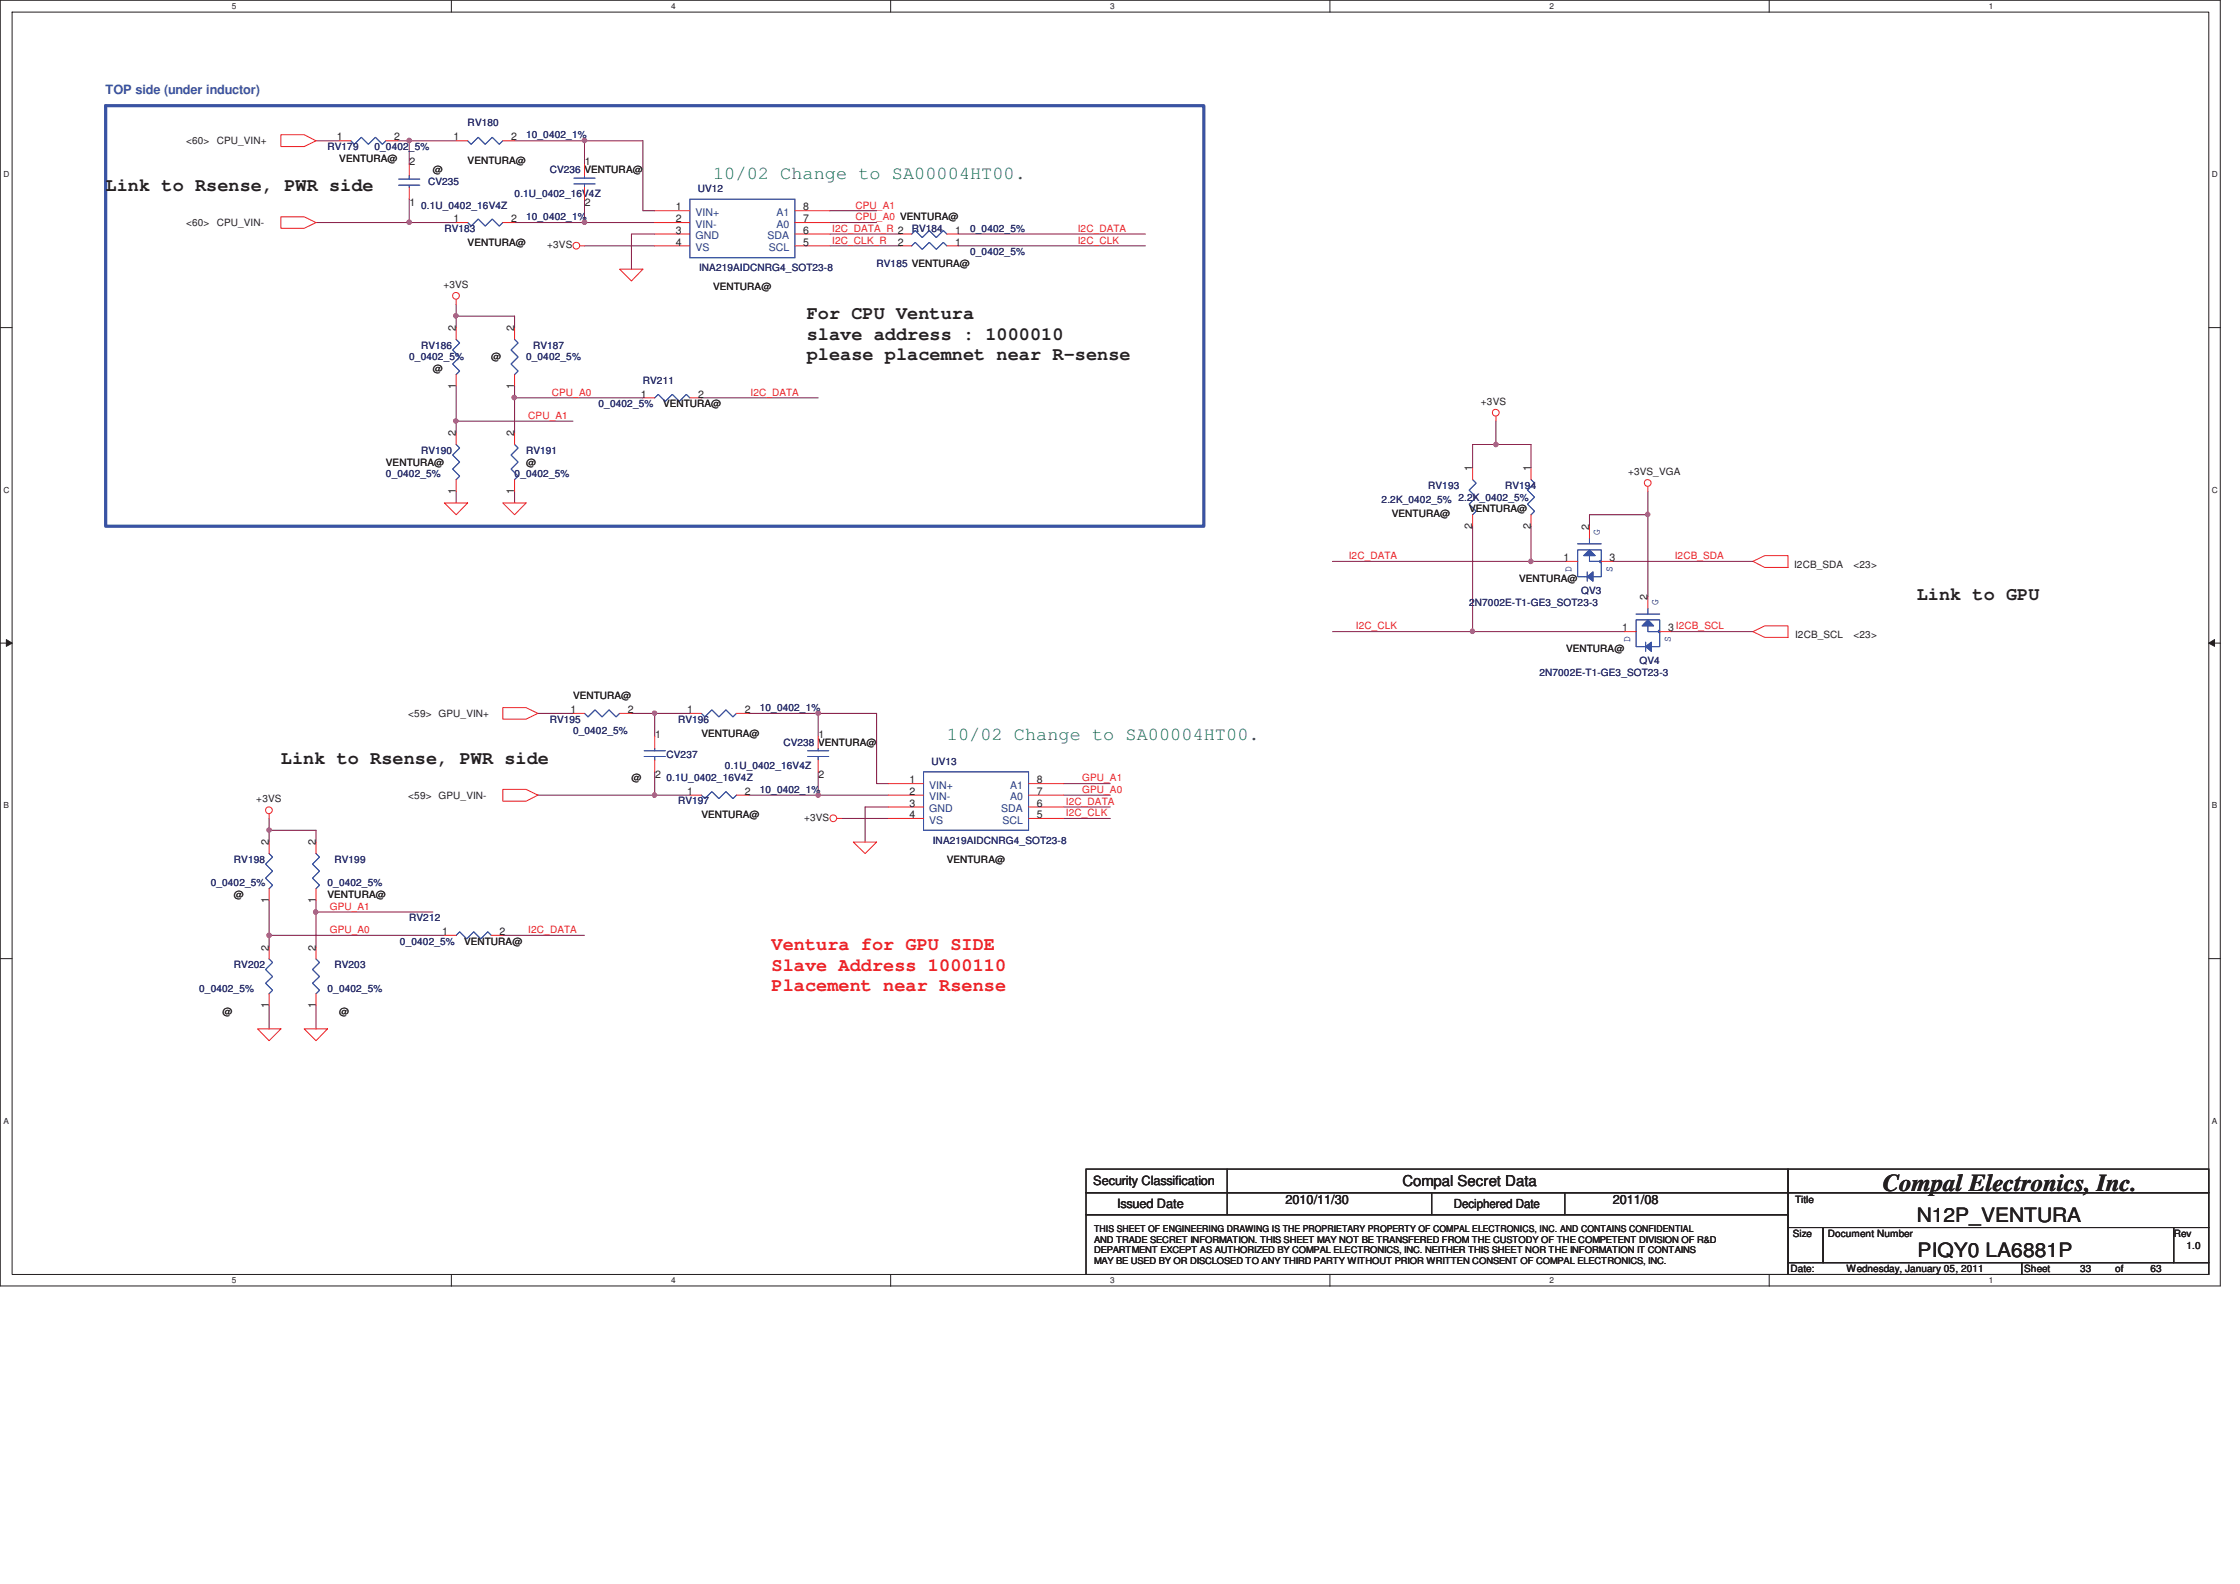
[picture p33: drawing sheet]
<svg xmlns="http://www.w3.org/2000/svg" width="297mm" height="210mm" viewBox="0 0 297 210" stroke-linecap="round" stroke-linejoin="round" font-family="sans-serif">
<defs><g id="words">
<text font-size="3.2" fill="#231f20" x="249.7" y="157.9">Compal Electronics, Inc.</text>
<g font-size="2.6" fill="#231f20">
<text x="254.2" y="162">N12P_VENTURA</text>
<text x="254.3" y="166.7">PIQY0 LA6881P</text>
</g>
<g font-size="2.5" fill="#098040">
<text x="94.6" y="23.7">10/02 Change to SA00004HT00.</text>
<text x="125.6" y="98.1">10/02 Change to SA00004HT00.</text>
</g>
<g font-size="2.5" fill="#231f20">
<text x="14" y="25.3">Link to Rsense, PWR side</text>
<text x="107" y="42.3">For CPU Ventura</text>
<text x="107" y="45">slave address : 1000010</text>
<text x="107" y="47.7">please placemnet near R-sense</text>
<text x="254.2" y="79.5">Link to GPU</text>
<text x="37.3" y="101.2">Link to Rsense, PWR side</text>
</g>
<g font-size="2.5" fill="#ed2024">
<text x="102.3" y="126">Ventura for GPU SIDE</text>
<text x="102.3" y="128.7">Slave Address 1000110</text>
<text x="102.3" y="131.4">Placement near Rsense</text>
</g>
<text font-size="2" fill="#231f20" x="186" y="157.3">Compal Secret Data</text>
<text font-size="1.7" fill="#3953a4" x="14" y="12.5">TOP side (under inductor)</text>
<g font-size="1.7" fill="#231f20">
<text x="144.9" y="157.1">Security Classification</text>
<text x="148.2" y="160.1">Issued Date</text>
<text x="170.5" y="159.6">2010/11/30</text>
<text x="192.8" y="160.2">Deciphered Date</text>
<text x="213.9" y="159.6">2011/08</text>
</g>
<g font-size="1.4" fill="#231f20">
<text x="44.7" y="18.6">1</text>
<text x="52.3" y="18.6">2</text>
<text x="54.3" y="21.9">2</text>
<text x="60.2" y="18.6">1</text>
<text x="67.8" y="18.6">2</text>
<text x="77.6" y="21.9">1</text>
<text x="54.3" y="27.3">1</text>
<text x="60.2" y="29.5">1</text>
<text x="67.8" y="29.5">2</text>
<text x="77.6" y="27.3">2</text>
<text x="89.6" y="27.9">1</text>
<text x="89.6" y="29.5">2</text>
<text x="106.5" y="29.5">7</text>
<text x="106.5" y="27.9">8</text>
<text x="89.6" y="32.6">4</text>
<text x="89.6" y="31">3</text>
<text x="106.5" y="32.6">5</text>
<text x="106.5" y="31">6</text>
<text x="119" y="32.6">2</text>
<text x="126.7" y="31">1</text>
<text x="126.7" y="32.6">1</text>
<text x="60.4" y="43.9" transform="rotate(-90 60.4 43.9)">2</text>
<text x="68.2" y="43.9" transform="rotate(-90 68.2 43.9)">2</text>
<text x="60.4" y="51.6" transform="rotate(-90 60.4 51.6)">1</text>
<text x="68.2" y="51.6" transform="rotate(-90 68.2 51.6)">1</text>
<text x="85" y="52.7">1</text>
<text x="92.6" y="52.7">2</text>
<text x="60.4" y="57.8" transform="rotate(-90 60.4 57.8)">2</text>
<text x="68.2" y="57.8" transform="rotate(-90 68.2 57.8)">2</text>
<text x="60.4" y="65.5" transform="rotate(-90 60.4 65.5)">1</text>
<text x="68.2" y="65.5" transform="rotate(-90 68.2 65.5)">1</text>
<text x="195.2" y="62.5" transform="rotate(-90 195.2 62.5)">1</text>
<text x="203" y="62.5" transform="rotate(-90 203 62.5)">1</text>
<text x="195.2" y="70.1" transform="rotate(-90 195.2 70.1)">2</text>
<text x="203" y="70.1" transform="rotate(-90 203 70.1)">2</text>
<text x="210.7" y="70.2" transform="rotate(-90 210.7 70.2)">2</text>
<text x="207.3" y="74.4">1</text>
<text x="213.4" y="74.4">3</text>
<text x="215.1" y="83.7">1</text>
<text x="218.5" y="79.5" transform="rotate(-90 218.5 79.5)">2</text>
<text x="221.2" y="83.7">3 I2CB_SCL</text>
<text x="75.6" y="94.5">1</text>
<text x="83.3" y="94.5">2</text>
<text x="91.1" y="94.5">1</text>
<text x="98.8" y="94.5">2</text>
<text x="86.9" y="97.8">1</text>
<text x="108.5" y="97.8">1</text>
<text x="86.9" y="103.2">2</text>
<text x="91.1" y="105.4">1</text>
<text x="98.8" y="105.4">2</text>
<text x="108.5" y="103.2">2</text>
<text x="120.6" y="103.8">1</text>
<text x="120.6" y="105.4">2</text>
<text x="120.6" y="106.9">3</text>
<text x="137.5" y="105.4">7</text>
<text x="137.5" y="103.8">8</text>
<text x="137.5" y="106.9">6</text>
<text x="35.6" y="112.1" transform="rotate(-90 35.6 112.1)">2</text>
<text x="41.9" y="112.1" transform="rotate(-90 41.9 112.1)">2</text>
<text x="120.6" y="108.5">4</text>
<text x="137.5" y="108.5">5</text>
<text x="35.6" y="119.7" transform="rotate(-90 35.6 119.7)">1</text>
<text x="41.9" y="119.7" transform="rotate(-90 41.9 119.7)">1</text>
<text x="58.6" y="123.9">1</text>
<text x="66.2" y="123.9">2</text>
<text x="35.6" y="126" transform="rotate(-90 35.6 126)">2</text>
<text x="41.9" y="126" transform="rotate(-90 41.9 126)">2</text>
<text x="35.6" y="133.6" transform="rotate(-90 35.6 133.6)">1</text>
<text x="41.9" y="133.6" transform="rotate(-90 41.9 133.6)">1</text>
</g>
<g font-size="1.4" fill="#1d437e">
<text x="92.2" y="28.6">VIN+</text>
<text x="103" y="28.6">A1</text>
<text x="92.2" y="30.2">VIN-</text>
<text x="92.2" y="33.3">VS</text>
<text x="92.2" y="31.7">GND</text>
<text x="101.8" y="31.7">SDA</text>
<text x="101.9" y="33.3">SCL</text>
<text x="103" y="30.2">A0</text>
<text x="123.2" y="104.6">VIN+</text>
<text x="123.2" y="106.1">VIN-</text>
<text x="123.2" y="107.7">GND</text>
<text x="132.8" y="107.7">SDA</text>
<text x="133.9" y="106.1">A0</text>
<text x="133.9" y="104.6">A1</text>
<text x="123.2" y="109.2">VS</text>
<text x="132.9" y="109.2">SCL</text>
</g>
<g font-size="1.4" fill="#3953a4">
<text x="212.1" y="70.9" transform="rotate(-90 212.1 70.9)">G</text>
<text x="208.4" y="75.8" transform="rotate(-90 208.4 75.8)">D</text>
<text x="213.8" y="75.8" transform="rotate(-90 213.8 75.8)">S</text>
<text x="219.9" y="80.2" transform="rotate(-90 219.9 80.2)">G</text>
<text x="216.2" y="85.1" transform="rotate(-90 216.2 85.1)">D</text>
<text x="221.6" y="85.1" transform="rotate(-90 221.6 85.1)">S</text>
</g>
<g font-size="1.3" fill="#282973">
<text x="62" y="16.8">RV180</text>
<text x="43.4" y="19.9">RV179</text>
<text x="49.7" y="19.9">0_0402_5%</text>
<text x="69.8" y="18.3">10_0402_1%</text>
<text x="72.9" y="23">CV236 VENTURA@</text>
<text x="55.8" y="27.6">0.1U_0402_16V4Z</text>
<text x="56.8" y="24.5">CV235</text>
<text x="68.2" y="26.1">0.1U_0402_16V4Z</text>
<text x="69.8" y="29.2">10_0402_1%</text>
<text x="92.5" y="25.4">UV12</text>
<text x="58.9" y="30.7">RV183</text>
<text x="92.7" y="36">INA219AIDCNRG4_SOT23-8</text>
<text x="116.2" y="35.4">RV185 VENTURA@</text>
<text x="120.9" y="30.7">RV184</text>
<text x="128.6" y="30.7">0_0402_5%</text>
<text x="128.6" y="33.8">0_0402_5%</text>
<text x="54.3" y="47.7">0_0402_5%</text>
<text x="55.8" y="46.2">RV186</text>
<text x="69.8" y="47.7">0_0402_5%</text>
<text x="70.7" y="46.2">RV187</text>
<text x="79.4" y="54">0_0402_5%</text>
<text x="85.3" y="50.9">RV211</text>
<text x="51.2" y="63.2">0_0402_5%</text>
<text x="55.8" y="60.2">RV190</text>
<text x="68.2" y="63.2">0_0402_5%</text>
<text x="69.8" y="60.2">RV191</text>
<text x="189.4" y="64.8">RV193</text>
<text x="199.6" y="64.8">RV194</text>
<text x="183.2" y="66.7">2.2K_0402_5% 2.2K_0402_5%</text>
<text x="194.8" y="80.3">2N7002E-T1-GE3_SOT23-3</text>
<text x="209.7" y="78.7">QV3</text>
<text x="204.1" y="89.6">2N7002E-T1-GE3_SOT23-3</text>
<text x="217.4" y="88">QV4</text>
<text x="72.9" y="95.8">RV195</text>
<text x="89.9" y="95.8">RV196</text>
<text x="100.7" y="94.2">10_0402_1%</text>
<text x="76" y="97.4">0_0402_5%</text>
<text x="88.4" y="100.5">CV237</text>
<text x="96.1" y="102">0.1U_0402_16V4Z</text>
<text x="103.9" y="98.9">CV238 VENTURA@</text>
<text x="123.5" y="101.4">UV13</text>
<text x="88.4" y="103.5">0.1U_0402_16V4Z</text>
<text x="89.9" y="106.6">RV197</text>
<text x="100.7" y="105.1">10_0402_1%</text>
<text x="123.7" y="111.9">INA219AIDCNRG4_SOT23-8</text>
<text x="27.9" y="117.5">0_0402_5%</text>
<text x="31" y="114.4">RV198</text>
<text x="43.4" y="117.5">0_0402_5%</text>
<text x="44.4" y="114.4">RV199</text>
<text x="53" y="125.2">0_0402_5%</text>
<text x="54.3" y="122.1">RV212</text>
<text x="26.4" y="131.4">0_0402_5%</text>
<text x="31" y="128.4">RV202</text>
<text x="43.4" y="131.4">0_0402_5%</text>
<text x="44.4" y="128.4">RV203</text>
</g>
<g font-size="1.3" fill="#231f20">
<text x="24.7" y="19.1">&lt;60&gt;</text>
<text x="28.7" y="19.1">CPU_VIN+</text>
<text x="45" y="21.4">VENTURA@</text>
<text x="57.4" y="23">@</text>
<text x="62" y="21.8">VENTURA@</text>
<text x="24.7" y="30">&lt;60&gt;</text>
<text x="28.7" y="30">CPU_VIN-</text>
<text x="62" y="32.6">VENTURA@</text>
<text x="72.6" y="32.9">+3VS</text>
<text x="58.8" y="38.1">+3VS</text>
<text x="94.6" y="38.5">VENTURA@</text>
<text x="65.1" y="47.7">@</text>
<text x="57.4" y="49.3">@</text>
<text x="87.9" y="54">VENTURA@</text>
<text x="196.4" y="53.6">+3VS</text>
<text x="51.2" y="61.7">VENTURA@</text>
<text x="69.8" y="61.7">@</text>
<text x="215.9" y="62.9">+3VS_VGA</text>
<text x="184.6" y="68.5">VENTURA@</text>
<text x="194.8" y="67.9">VENTURA@</text>
<text x="201.5" y="77.2">VENTURA@</text>
<text x="237.9" y="75.3">I2CB_SDA</text>
<text x="245.8" y="75.3">&lt;23&gt;</text>
<text x="207.7" y="86.5">VENTURA@</text>
<text x="238" y="84.6">I2CB_SCL</text>
<text x="245.8" y="84.6">&lt;23&gt;</text>
<text x="54.1" y="95">&lt;59&gt; GPU_VIN+</text>
<text x="76" y="92.7">VENTURA@</text>
<text x="93" y="97.7">VENTURA@</text>
<text x="34" y="106.3">+3VS</text>
<text x="54.1" y="105.9">&lt;59&gt; GPU_VIN-</text>
<text x="83.7" y="103.5">@</text>
<text x="93" y="108.5">VENTURA@</text>
<text x="106.6" y="108.8">+3VS</text>
<text x="31" y="119">@</text>
<text x="43.4" y="119">VENTURA@</text>
<text x="125.6" y="114.4">VENTURA@</text>
<text x="61.5" y="125.2">VENTURA@</text>
<text x="29.5" y="134.5">@</text>
<text x="45" y="134.5">@</text>
<text x="238" y="159.5">Title</text>
<text x="237.7" y="164">Size</text>
<text x="242.4" y="164">Document Number</text>
<text x="288.2" y="164">Rev</text>
<text x="289.9" y="165.5">1.0</text>
<text x="237.4" y="168.6">Date:</text>
<text x="244.9" y="168.6">Wednesday, January 05, 2011</text>
<text x="268.4" y="168.6">Sheet</text>
<text x="275.8" y="168.6">33</text>
<text x="280.5" y="168.6">of</text>
<text x="285.2" y="168.6">63</text>
</g>
<g font-size="1.3" fill="#ed2024">
<text x="113.4" y="29.2">CPU_A0 VENTURA@</text>
<text x="113.4" y="27.6">CPU_A1</text>
<text x="110.4" y="32.3">I2C_CLK_R</text>
<text x="110.4" y="30.7">I2C_DATA_R 2</text>
<text x="142.9" y="30.7">I2C_DATA</text>
<text x="142.9" y="32.3">I2C_CLK</text>
<text x="73.2" y="52.4">CPU_A0</text>
<text x="99.5" y="52.4">I2C_DATA</text>
<text x="70.1" y="55.5">CPU_A1</text>
<text x="178.9" y="74.1">I2C_DATA</text>
<text x="222.1" y="74.1">I2CB_SDA</text>
<text x="179.8" y="83.4">I2C_CLK</text>
<text x="141.3" y="106.7">I2C_DATA</text>
<text x="143.5" y="103.6">GPU_A1</text>
<text x="143.5" y="105.1">GPU_A0</text>
<text x="141.3" y="108.2">I2C_CLK</text>
<text x="43.7" y="123.7">GPU_A0</text>
<text x="43.7" y="120.6">GPU_A1</text>
<text x="70.1" y="123.7">I2C_DATA</text>
</g>
<g font-size="1.2" fill="#231f20">
<text x="145.1" y="167.6">MAY BE USED BY OR DISCLOSED TO ANY THIRD PARTY WITHOUT PRIOR WRITTEN CONSENT OF COMPAL ELECTRONICS, INC.</text>
<text x="145.1" y="163.3">THIS SHEET OF ENGINEERING DRAWING IS THE PROPRIETARY PROPERTY OF COMPAL ELECTRONICS, INC. AND CONTAINS CONFIDENTIAL</text>
<text x="145.1" y="164.7">AND TRADE SECRET INFORMATION. THIS SHEET MAY NOT BE TRANSFERED FROM THE CUSTODY OF THE COMPETENT DIVISION OF R&amp;D</text>
<text x="145.1" y="166.2">DEPARTMENT EXCEPT AS AUTHORIZED BY COMPAL ELECTRONICS, INC. NEITHER THIS SHEET NOR THE INFORMATION IT CONTAINS</text>
</g>
<g font-size="1.1" fill="#231f20">
<text x="30.7" y="1.2">5</text>
<text x="89" y="1.2">4</text>
<text x="147.2" y="1.2">3</text>
<text x="205.5" y="1.2">2</text>
<text x="263.7" y="1.2">1</text>
<text x=".5" y="23.5">D</text>
<text x="293.3" y="23.5">D</text>
<text x=".5" y="65.3">C</text>
<text x="293.3" y="65.3">C</text>
<text x=".5" y="107.1">B</text>
<text x="293.3" y="107.1">B</text>
<text x=".5" y="149">A</text>
<text x="293.3" y="149">A</text>
<text x="30.7" y="170.1">5</text>
<text x="89" y="170.1">4</text>
<text x="147.2" y="170.1">3</text>
<text x="205.5" y="170.1">2</text>
<text x="263.7" y="170.1">1</text>
</g>
</g></defs>
<path d="M0 0h294.4v170.5h-294.4zM1.6 1.6h291.3v167.3h-291.3z" fill="none" stroke="#231f20" stroke-width=".13"/>
<g fill="#fff">
<path d="M30.7 .3h.6v1.1h-.6z"/>
<path d="M30.7 169.2h.6v1.1h-.6z"/>
</g>
<path d="M59.9 0v1.6M59.9 168.9v1.6" fill="none" stroke="#231f20" stroke-width=".13"/>
<g fill="#fff">
<path d="M89 .3h.6v1.1h-.6z"/>
<path d="M89 169.2h.6v1.1h-.6z"/>
</g>
<path d="M118.1 0v1.6M118.1 168.9v1.6" fill="none" stroke="#231f20" stroke-width=".13"/>
<g fill="#fff">
<path d="M147.2 .3h.6v1.1h-.6z"/>
<path d="M147.2 169.2h.6v1.1h-.6z"/>
</g>
<path d="M176.4 0v1.6M176.4 168.9v1.6" fill="none" stroke="#231f20" stroke-width=".13"/>
<g fill="#fff">
<path d="M205.5 .3h.6v1.1h-.6z"/>
<path d="M205.5 169.2h.6v1.1h-.6z"/>
</g>
<path d="M234.6 0v1.6M234.6 168.9v1.6" fill="none" stroke="#231f20" stroke-width=".13"/>
<g fill="#fff">
<path d="M263.7 .3h.6v1.1h-.6z"/>
<path d="M263.7 169.2h.6v1.1h-.6z"/>
<path d="M.5 22.5h.7v1.2h-.7z"/>
<path d="M293.3 22.5h.8v1.2h-.8z"/>
<path d="M.5 64.3h.7v1.2h-.7z"/>
<path d="M293.3 64.3h.8v1.2h-.8z"/>
</g>
<path d="M0 43.4h1.6M292.9 43.4h1.6" fill="none" stroke="#231f20" stroke-width=".13"/>
<g fill="#fff">
<path d="M.5 106.2h.7v1.2h-.7z"/>
<path d="M293.3 106.2h.7v1.2h-.7z"/>
</g>
<path d="M0 85.3h1.6M292.9 85.3h1.6" fill="none" stroke="#231f20" stroke-width=".13"/>
<path d="M.8 84.8l.8 .5-.8 .4z" fill="#231f20"/>
<path d="M.8 84.8l.8 .5-.8 .4z" fill="none" stroke="#231f20" stroke-width=".13"/>
<path d="M292.9 85.3l.8-.5v.9z" fill="#231f20"/>
<path d="M292.9 85.3l.8-.5v.9z" fill="none" stroke="#231f20" stroke-width=".13"/>
<g fill="#fff">
<path d="M.5 148h.7v1.2h-.7z"/>
<path d="M293.3 148h.7v1.2h-.7z"/>
</g>
<path d="M0 127.1h1.6M292.9 127.1h1.6" fill="none" stroke="#231f20" stroke-width=".13"/>
<path d="M77.5 26.4v3.1h-9.3M110.1 32.6h9.3M60.5 55.8v1.6" fill="none" stroke="#7f1442" stroke-width=".13"/>
<circle cx="60.5" cy="55.8" r=".29" fill="#b9529f"/>
<circle cx="60.5" cy="55.8" r=".29" fill="none" stroke="#b9529f" stroke-width=".13"/>
<path d="M54.3 26.4v3.1h6.2M77.5 21.8v-3.1h7.8v9.2h1.5M110.1 29.5h6.1M110.1 27.9h6.1M127.1 32.6h24.8M127.1 31h24.8M68.2 52.7v4.7" fill="none" stroke="#7f1442" stroke-width=".13"/>
<circle cx="54.3" cy="29.5" r=".3" fill="#b9529f"/>
<circle cx="54.3" cy="29.5" r=".3" fill="none" stroke="#b9529f" stroke-width=".13"/>
<path d="M68.2 18.7h9.3" fill="none" stroke="#7f1442" stroke-width=".13"/>
<circle cx="77.5" cy="18.6" r=".3" fill="#b9529f"/>
<circle cx="77.5" cy="18.6" r=".3" fill="none" stroke="#b9529f" stroke-width=".13"/>
<path d="M60.5 18.7h-6.2v3.1M60.5 40.3v1.6M68.2 41.9v1.5" fill="none" stroke="#7f1442" stroke-width=".13"/>
<circle cx="54.3" cy="18.6" r=".3" fill="#b9529f"/>
<circle cx="54.3" cy="18.6" r=".3" fill="none" stroke="#b9529f" stroke-width=".13"/>
<path d="M60.5 41.9h7.7" fill="none" stroke="#7f1442" stroke-width=".13"/>
<circle cx="60.4" cy="41.9" r=".3" fill="#b9529f"/>
<circle cx="60.4" cy="41.9" r=".3" fill="none" stroke="#b9529f" stroke-width=".13"/>
<path d="M86.8 31h-3.1v4.7M68.2 52.7h17.1" fill="none" stroke="#7f1442" stroke-width=".13"/>
<circle cx="68.2" cy="52.7" r=".3" fill="#b9529f"/>
<circle cx="68.2" cy="52.7" r=".3" fill="none" stroke="#b9529f" stroke-width=".13"/>
<path d="M41.9 18.7h3.1M52.7 18.7h1.6M41.9 29.5h12.4M77.5 32.6h9.3M77.5 29.5h9.3M110.1 31h9.3M60.5 51.2v4.6h15.5M60.5 41.9v1.5M68.2 51.2v1.5M60.5 65.1v1.6M68.2 65.1v1.6" fill="none" stroke="#7f1442" stroke-width=".13"/>
<circle cx="77.5" cy="29.5" r=".3" fill="#b9529f"/>
<circle cx="77.5" cy="29.5" r=".3" fill="none" stroke="#b9529f" stroke-width=".13"/>
<path d="M35.7 119.4v6.2M35.7 110.1v1.5M41.9 119.4v6.2" fill="none" stroke="#7f1442" stroke-width=".13"/>
<circle cx="35.7" cy="110" r=".29" fill="#b9529f"/>
<circle cx="35.7" cy="110" r=".29" fill="none" stroke="#b9529f" stroke-width=".13"/>
<path d="M35.7 110.1h6.2v1.5M35.7 124h23.2" fill="none" stroke="#7f1442" stroke-width=".13"/>
<circle cx="35.7" cy="124" r=".3" fill="#b9529f"/>
<circle cx="35.7" cy="124" r=".3" fill="none" stroke="#b9529f" stroke-width=".13"/>
<path d="M35.7 108.5v1.6M86.8 105.4h4.7M35.7 133.3v3.1M41.9 133.3v3.1" fill="none" stroke="#7f1442" stroke-width=".13"/>
<circle cx="86.8" cy="105.4" r=".29" fill="#b9529f"/>
<circle cx="86.8" cy="105.4" r=".29" fill="none" stroke="#b9529f" stroke-width=".13"/>
<path d="M198.4 58.9h4.6" fill="none" stroke="#7f1442" stroke-width=".13"/>
<circle cx="198.4" cy="58.9" r=".3" fill="#b9529f"/>
<circle cx="198.4" cy="58.9" r=".3" fill="none" stroke="#b9529f" stroke-width=".13"/>
<path d="M195.3 69.8v13.9h20.1M203 74.4h4.7M213.9 74.4h18.5M221.6 83.7h10.8" fill="none" stroke="#7f1442" stroke-width=".13"/>
<circle cx="195.2" cy="83.7" r=".29" fill="#b9529f"/>
<circle cx="195.2" cy="83.7" r=".29" fill="none" stroke="#b9529f" stroke-width=".13"/>
<path d="M203 69.8v4.6" fill="none" stroke="#7f1442" stroke-width=".13"/>
<circle cx="203" cy="74.4" r=".29" fill="#b9529f"/>
<circle cx="203" cy="74.4" r=".29" fill="none" stroke="#b9529f" stroke-width=".13"/>
<path d="M218.5 68.2h-7.7v1.6M218.5 65.1v3.1M218.5 68.2v10.9" fill="none" stroke="#7f1442" stroke-width=".13"/>
<circle cx="218.5" cy="68.2" r=".29" fill="#b9529f"/>
<circle cx="218.5" cy="68.2" r=".29" fill="none" stroke="#b9529f" stroke-width=".13"/>
<path d="M195.3 58.9v3.1M198.4 55.8v3.1M203 58.9v3.1M176.7 74.4h26.3M71.3 94.6h4.7M86.8 94.6h4.7M176.7 83.7h18.6" fill="none" stroke="#7f1442" stroke-width=".13"/>
<circle cx="86.8" cy="94.5" r=".29" fill="#b9529f"/>
<circle cx="86.8" cy="94.5" r=".29" fill="none" stroke="#b9529f" stroke-width=".13"/>
<path d="M86.8 94.6v3.1M86.8 102.3v3.1M41.9 120.9h15.5" fill="none" stroke="#7f1442" stroke-width=".13"/>
<circle cx="41.9" cy="120.9" r=".3" fill="#b9529f"/>
<circle cx="41.9" cy="120.9" r=".3" fill="none" stroke="#b9529f" stroke-width=".13"/>
<path d="M99.2 94.6h9.3M108.5 94.6h7.7M108.5 94.6v3.1M108.5 102.3v3.1h-9.3M141.1 108.5h6.1M141.1 107h6.1M141.1 103.9h6.1M141.1 105.4h6.1" fill="none" stroke="#7f1442" stroke-width=".13"/>
<circle cx="108.5" cy="94.5" r=".29" fill="#b9529f"/>
<circle cx="108.5" cy="94.5" r=".29" fill="none" stroke="#b9529f" stroke-width=".13"/>
<path d="M116.2 94.6v9.3h1.6M108.5 105.4h9.3M111.6 108.5h6.2M117.8 107h-3.1v4.6" fill="none" stroke="#7f1442" stroke-width=".13"/>
<circle cx="108.5" cy="105.4" r=".3" fill="#b9529f"/>
<circle cx="108.5" cy="105.4" r=".3" fill="none" stroke="#b9529f" stroke-width=".13"/>
<path d="M93 52.7h15.5M195.3 58.9h3.1M83.7 94.6h3.1M71.3 105.4h15.5M66.7 124h10.8" fill="none" stroke="#7f1442" stroke-width=".13"/>
<g fill="none" stroke="#ed2024" stroke-width=".13">
<path d="M37.2 17.9h3.1l1.6 .8-1.6 .7h-3.1zM37.2 28.7h3.1l1.6 .8-1.6 .8h-3.1zM60.5 39.7v.6M76.9 32.6h.6M82.2 35.7h3.1l-1.6 1.5zM198.4 55.2v.6M58.9 66.7h3.1l-1.5 1.5zM66.7 66.7h3.1l-1.6 1.5zM218.5 64.5v.6M232.4 74.4l1.6-.7h3.1v1.5h-3.1zM66.7 93.8h3.1l1.5 .8-1.5 .7h-3.1zM232.4 83.7l1.6-.7h3.1v1.5h-3.1z"/>
<path d="M35.7 107.9v.6M66.7 104.6h3.1l1.5 .8-1.5 .8h-3.1zM111 108.5h.6M113.2 111.6h3l-1.5 1.6zM34.2 136.4h3l-1.5 1.6zM40.3 136.4h3.1l-1.5 1.6z"/>
<circle cx="60.5" cy="39.2" r=".45"/>
<circle cx="76.4" cy="32.6" r=".45"/>
<circle cx="198.3" cy="54.7" r=".45"/>
<circle cx="218.5" cy="64" r=".45"/>
<circle cx="35.7" cy="107.4" r=".45"/>
<circle cx="110.5" cy="108.5" r=".45"/>
</g>
<g fill="none" stroke="#231f20" stroke-width=".13">
<path d="M144 155h93.1v3.1h-93.1zM144 158.1h93.1v2.9h-93.1zM162.7 155v6M189.9 158.1v2.9M207.5 158.1v2.9M237.1 155h55.8v3.1h-55.8zM237.1 158.1h55.8v4.6h-55.8zM144 161h93.1v7.9h-93.1zM237.1 162.7h4.7v4.7h-4.7zM237.1 167.4h31v1.5h-31zM241.8 162.7h46.4v4.7h-46.4zM268.1 167.4h24.8v1.5h-24.8z"/>
<path d="M288.2 162.7h4.7v4.7h-4.7z"/>
</g>
<path d="M14 14h145.6v55.8h-145.6z" fill="none" stroke="#3953a4" stroke-width=".42"/>
<circle cx="14" cy="14" r=".21" fill="#3953a4"/>
<g fill="none" stroke="#3953a4" stroke-width=".13">
<path d="M52.9 23.7h2.8M52.9 24.5h2.8M54.3 24.5v.3M54.3 23.3v.4M62 29.5l.5 .5 .9-1 .9 1 1-1 .9 1 .5-.5M76.1 24.4h2.8M76.1 23.6h2.8M77.5 23.3v.3M77.5 24.4v.4M120.9 31l.5-.4 .9 .9 .9-.9 1 .9 .9-.9 .5 .4M60.5 45l.5 .5-1 .9 1 .9-1 1 1 .9-.5 .5M68.2 45l.5 .5-.9 .9 .9 .9-.9 1 .9 .9-.5 .5"/>
<path d="M86.8 52.7l.5-.4 .9 .9 1-.9 .9 .9 .9-.9 .5 .4M85.4 99.5h2.8M86.8 99.2v.3M35.7 113.2l.4 .4-.9 1 .9 .9-.9 .9 .9 .9-.4 .5M41.9 113.2l.5 .4-1 1 1 .9-1 .9 1 .9-.5 .5M85.4 100.3h2.8M86.8 100.3v.4M122.5 102.3h13.9v7.8h-13.9z"/>
</g>
<g fill="none" stroke="#ed2024" stroke-width=".13">
<path d="M54.3 21.8v1.5M54.3 24.8v1.6M60.5 29.5h1.5M66.7 29.5h1.5M77.5 21.8v1.5M77.5 24.8v1.6M119.4 31h1.5M125.6 31h1.5M60.5 43.4v1.6M60.5 49.7v1.5M68.2 43.4v1.6M68.2 49.7v1.5"/>
<path d="M85.3 52.7h1.5M91.5 52.7h1.5M86.8 97.7v1.5M35.7 111.6v1.6M35.7 117.8v1.6M41.9 111.6v1.6M41.9 117.8v1.6M86.8 100.7v1.6M117.8 103.9h4.7M117.8 108.5h4.7M117.8 105.4h4.7M117.8 107h4.7"/>
<path d="M136.4 103.9h4.7M136.4 108.5h4.7M136.4 105.4h4.7M136.4 107h4.7"/>
</g>
<path d="M218.5 82.2l.8 .8h-1.5z" fill="#3953a4"/>
<path d="M218.5 82.2l.8 .8h-1.5z" fill="none" stroke="#3953a4" stroke-width=".13"/>
<path d="M218.2 85.7l.8-.6v1.3z" fill="#3953a4"/>
<path d="M217 81.4h3.1M218.2 85.1v1.3M218.2 85.7l.8-.6v1.3zM218.5 83v.7h1.6v-1.5h-3.1v3.5h1.2M218.5 80.6v.8M220.1 83.6h-.2v.3h.2v-.2v2h-1.1" fill="none" stroke="#3953a4" stroke-width=".13"/>
<path d="M218.5 82.2l.8 .8h-1.5z" fill="#3953a4"/>
<path d="M218.5 82.2l.8 .8h-1.5z" fill="none" stroke="#3953a4" stroke-width=".13"/>
<path d="M218.2 85.7l.8-.6v1.3z" fill="#3953a4"/>
<g fill="none" stroke="#3953a4" stroke-width=".13">
<path d="M91.5 26.4h13.9v7.8h-13.9zM120.9 32.6l.5-.5 .9 1 .9-1 1 1 .9-1 .5 .5M60.5 58.9l.5 .5-1 .9 1 1-1 .9 1 .9-.5 .5M68.2 58.9l.5 .5-.9 .9 .9 1-.9 .9 .9 .9-.5 .5M195.3 63.6l.4 .4-.9 1 .9 .9-.9 .9 .9 1-.4 .4M77.5 94.6l.5 .4 .9-.9 .9 .9 1-.9 .9 .9 .5-.4M217 81.4h3.1M218.2 85.1v1.3M218.2 85.7l.8-.6v1.3zM218.5 83v.7h1.6v-1.5h-3.1v3.5h1.2M218.5 80.6v.8M220.1 83.6h-.2v.3h.2v-.2v2h-1.1"/>
<path d="M35.7 127.1l.4 .5-.9 .9 .9 1-.9 .8 .9 1-.4 .4"/>
</g>
<g fill="none" stroke="#ed2024" stroke-width=".13">
<path d="M86.8 27.9h4.7M86.8 32.6h4.7M86.8 29.5h4.7M86.8 31h4.7M105.4 27.9h4.7M105.4 32.6h4.7M105.4 29.5h4.7M105.4 31h4.7M119.4 32.6h1.5M125.6 32.6h1.5M60.5 57.4v1.5M68.2 57.4v1.5"/>
<path d="M60.5 63.6v1.5M68.2 63.6v1.5M195.3 62v1.6M195.3 68.2v1.6M218.5 79.1v1.5M76 94.6h1.5M82.2 94.6h1.5M215.4 83.7h1.6M220.1 83.7h1.5M35.7 125.6v1.5M35.7 131.7v1.6"/>
</g>
<path d="M210 73.7l.8-.8 .7 .8z" fill="#3953a4"/>
<path d="M210 73.7l.8-.8 .7 .8z" fill="none" stroke="#3953a4" stroke-width=".13"/>
<path d="M210.5 76.5l.7-.7v1.2z" fill="#3953a4"/>
<path d="M209.2 72.1h3.1M210.5 75.8v1.2M210.5 76.5l.7-.7v1.2zM210.8 73.7v.7h1.5v-1.5h-3.1v3.6h1.3M210.8 71.3v.8M212.3 74.3h-.1v.3h.1v-.2v2.1h-1.1" fill="none" stroke="#3953a4" stroke-width=".13"/>
<path d="M210 73.7l.8-.8 .7 .8z" fill="#3953a4"/>
<path d="M210 73.7l.8-.8 .7 .8z" fill="none" stroke="#3953a4" stroke-width=".13"/>
<path d="M210.5 76.5l.7-.7v1.2z" fill="#3953a4"/>
<g fill="none" stroke="#3953a4" stroke-width=".13">
<path d="M46.5 18.7l.5 .4 .9-.9 .9 .9 1-.9 .9 .9 .5-.4M62 18.7l.5 .4 .9-.9 .9 .9 1-.9 .9 .9 .5-.4M203 63.6l.5 .4-.9 1 .9 .9-.9 .9 .9 1-.5 .4M209.2 72.1h3.1M210.5 75.8v1.2M210.5 76.5l.7-.7v1.2zM210.8 73.7v.7h1.5v-1.5h-3.1v3.6h1.3M210.8 71.3v.8M212.3 74.3h-.1v.3h.1v-.2v2.1h-1.1M93 94.6l.5 .4 .9-.9 .9 .9 1-.9 .9 .9 .5-.4M107.1 99.5h2.8M108.5 99.2v.3"/>
<path d="M93 105.4l.5 .5 .9-1 .9 1 1-1 .9 1 .5-.5M107.1 100.3h2.8M108.5 100.3v.4M41.9 127.1l.5 .5-1 .9 1 1-1 .8 1 1-.5 .4M60.5 124l.5-.5 .9 1 .9-1 1 1 .9-1 .4 .5"/>
</g>
<g fill="none" stroke="#ed2024" stroke-width=".13">
<path d="M45 18.7h1.5M51.2 18.7h1.5M60.5 18.7h1.5M66.7 18.7h1.5M203 62v1.6M203 68.2v1.6M207.7 74.4h1.5M210.8 69.8v1.5M212.3 74.4h1.6M91.5 94.6h1.5M97.7 94.6h1.5M108.5 97.7v1.5"/>
<path d="M91.5 105.4h1.5M97.7 105.4h1.5M108.5 100.7v1.6M41.9 125.6v1.5M41.9 131.7v1.6M58.9 124h1.6M65.1 124h1.6"/>
</g>
<circle cx="60.5" cy="55.8" r=".29" fill="#b9529f"/>
<circle cx="60.5" cy="55.8" r=".29" fill="none" stroke="#b9529f" stroke-width=".13"/>
<circle cx="54.3" cy="29.5" r=".3" fill="#b9529f"/>
<circle cx="54.3" cy="29.5" r=".3" fill="none" stroke="#b9529f" stroke-width=".13"/>
<circle cx="77.5" cy="18.6" r=".3" fill="#b9529f"/>
<circle cx="77.5" cy="18.6" r=".3" fill="none" stroke="#b9529f" stroke-width=".13"/>
<circle cx="54.3" cy="18.6" r=".3" fill="#b9529f"/>
<circle cx="54.3" cy="18.6" r=".3" fill="none" stroke="#b9529f" stroke-width=".13"/>
<circle cx="60.4" cy="41.9" r=".3" fill="#b9529f"/>
<circle cx="60.4" cy="41.9" r=".3" fill="none" stroke="#b9529f" stroke-width=".13"/>
<circle cx="68.2" cy="52.7" r=".3" fill="#b9529f"/>
<circle cx="68.2" cy="52.7" r=".3" fill="none" stroke="#b9529f" stroke-width=".13"/>
<circle cx="77.5" cy="29.5" r=".3" fill="#b9529f"/>
<circle cx="77.5" cy="29.5" r=".3" fill="none" stroke="#b9529f" stroke-width=".13"/>
<circle cx="35.7" cy="110" r=".29" fill="#b9529f"/>
<circle cx="35.7" cy="110" r=".29" fill="none" stroke="#b9529f" stroke-width=".13"/>
<circle cx="35.7" cy="124" r=".3" fill="#b9529f"/>
<circle cx="35.7" cy="124" r=".3" fill="none" stroke="#b9529f" stroke-width=".13"/>
<circle cx="86.8" cy="105.4" r=".29" fill="#b9529f"/>
<circle cx="86.8" cy="105.4" r=".29" fill="none" stroke="#b9529f" stroke-width=".13"/>
<circle cx="198.4" cy="58.9" r=".3" fill="#b9529f"/>
<circle cx="198.4" cy="58.9" r=".3" fill="none" stroke="#b9529f" stroke-width=".13"/>
<circle cx="195.2" cy="83.7" r=".29" fill="#b9529f"/>
<circle cx="195.2" cy="83.7" r=".29" fill="none" stroke="#b9529f" stroke-width=".13"/>
<circle cx="203" cy="74.4" r=".29" fill="#b9529f"/>
<circle cx="203" cy="74.4" r=".29" fill="none" stroke="#b9529f" stroke-width=".13"/>
<circle cx="218.5" cy="68.2" r=".29" fill="#b9529f"/>
<circle cx="218.5" cy="68.2" r=".29" fill="none" stroke="#b9529f" stroke-width=".13"/>
<circle cx="86.8" cy="94.5" r=".29" fill="#b9529f"/>
<circle cx="86.8" cy="94.5" r=".29" fill="none" stroke="#b9529f" stroke-width=".13"/>
<circle cx="41.9" cy="120.9" r=".3" fill="#b9529f"/>
<circle cx="41.9" cy="120.9" r=".3" fill="none" stroke="#b9529f" stroke-width=".13"/>
<circle cx="108.5" cy="94.5" r=".29" fill="#b9529f"/>
<circle cx="108.5" cy="94.5" r=".29" fill="none" stroke="#b9529f" stroke-width=".13"/>
<circle cx="108.5" cy="105.4" r=".3" fill="#b9529f"/>
<circle cx="108.5" cy="105.4" r=".3" fill="none" stroke="#b9529f" stroke-width=".13"/>
<use href="#words"/>
</svg>
